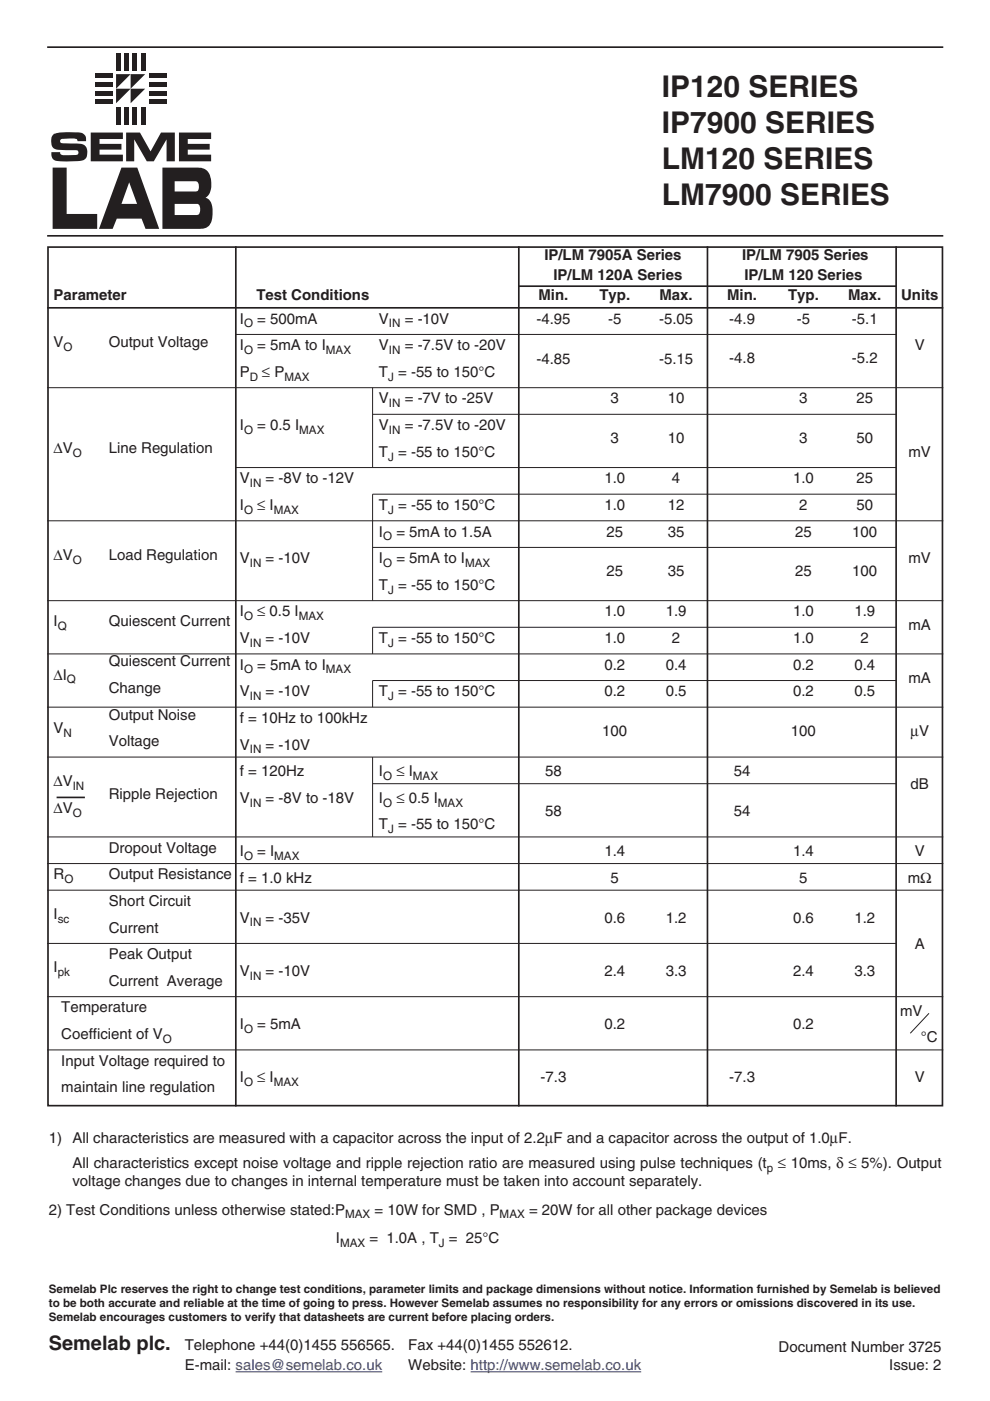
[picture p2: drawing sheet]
<svg xmlns="http://www.w3.org/2000/svg" width="210mm" height="297mm" viewBox="0 0 210 297" stroke-linecap="round" stroke-linejoin="round" font-family="sans-serif">
<defs><g id="words">
<g font-size="6.3" fill="#231f20">
<text x="140.4" y="20.6">IP120 SERIES</text>
<text x="140.4" y="28.2">IP7900 SERIES</text>
<text x="140.4" y="35.8">LM120 SERIES</text>
<text x="140.4" y="43.5">LM7900 SERIES</text>
</g>
<text font-size="4.2" fill="#231f20" x="10.4" y="286.2">Semelab plc.</text>
<g font-size="3.2" fill="#231f20">
<text x="115.4" y="55.2">IP/LM 7905A Series</text>
<text x="117.4" y="59.4">IP/LM 120A Series</text>
<text x="157.4" y="55.2">IP/LM 7905 Series</text>
<text x="157.8" y="59.4">IP/LM 120 Series</text>
<text x="11.4" y="63.7">Parameter</text>
<text x="54.4" y="63.7">Test Conditions</text>
<text x="114.2" y="63.7">Min.</text>
<text x="127.1" y="63.7">Typ.</text>
<text x="139.8" y="63.7">Max.</text>
<text x="154.2" y="63.7">Min.</text>
<text x="167.1" y="63.7">Typ.</text>
<text x="179.8" y="63.7">Max.</text>
<text x="191.1" y="63.7">Units</text>
<text x="50.9" y="68.6">I</text>
<text x="54.5" y="68.6">= 500mA</text>
<text x="80.4" y="68.6">V</text>
<text x="85.8" y="68.6">= -10V</text>
<text x="113.7" y="68.6">-4.95</text>
<text x="128.9" y="68.6">-5</text>
<text x="139.7" y="68.6">-5.05</text>
<text x="154.6" y="68.6">-4.9</text>
<text x="168.9" y="68.6">-5</text>
<text x="180.6" y="68.6">-5.1</text>
<text x="11.4" y="73.5">V</text>
<text x="23.1" y="73.5">Output Voltage</text>
<text x="50.9" y="74.2">I</text>
<text x="54.5" y="74.2">= 5mA to I</text>
<text x="80.4" y="74.2">V</text>
<text x="85.8" y="74.2">= -7.5V to -20V</text>
<text x="113.7" y="77.1">-4.85</text>
<text x="139.7" y="77.1">-5.15</text>
<text x="154.6" y="77.1">-4.8</text>
<text x="180.6" y="77.1">-5.2</text>
<text x="193.9" y="74.2">V</text>
<text x="50.9" y="79.9">P</text>
<text x="55.5" y="79.9">≤ P</text>
<text x="80.4" y="79.9">T = -55 to 150°C</text>
<text x="80.4" y="85.5">V</text>
<text x="85.8" y="85.5">= -7V to -25V</text>
<text x="129.5" y="85.5">3</text>
<text x="141.6" y="85.5">10</text>
<text x="169.5" y="85.5">3</text>
<text x="181.6" y="85.5">25</text>
<text x="50.9" y="91.2">I</text>
<text x="54.5" y="91.2">= 0.5 I</text>
<text x="80.4" y="91.2">V</text>
<text x="85.8" y="91.2">= -7.5V to -20V</text>
<text x="129.5" y="94">3</text>
<text x="141.6" y="94">10</text>
<text x="169.5" y="94">3</text>
<text x="181.6" y="94">50</text>
<text x="11.4" y="96.1">∆V</text>
<text x="23.1" y="96.1">Line Regulation</text>
<text x="80.4" y="96.8">T = -55 to 150°C</text>
<text x="192.6" y="96.8">mV</text>
<text x="50.9" y="102.5">V</text>
<text x="56.3" y="102.5">= -8V to -12V</text>
<text x="128.1" y="102.5">1.0</text>
<text x="142.5" y="102.5">4</text>
<text x="168.1" y="102.5">1.0</text>
<text x="181.6" y="102.5">25</text>
<text x="50.9" y="108.1">I</text>
<text x="54.5" y="108.1">≤ I</text>
<text x="80.4" y="113.8">I</text>
<text x="80.4" y="108.1">T = -55 to 150°C</text>
<text x="84" y="113.8">= 5mA to 1.5A</text>
<text x="128.1" y="108.1">1.0</text>
<text x="128.6" y="113.8">25</text>
<text x="141.6" y="108.1">12</text>
<text x="141.6" y="113.8">35</text>
<text x="168.6" y="113.8">25</text>
<text x="169.5" y="108.1">2</text>
<text x="180.7" y="113.8">100</text>
<text x="181.6" y="108.1">50</text>
<text x="11.4" y="118.7">∆V</text>
<text x="23.1" y="118.7">Load Regulation</text>
<text x="50.9" y="119.4">V</text>
<text x="56.3" y="119.4">= -10V</text>
<text x="80.4" y="119.4">I</text>
<text x="84" y="119.4">= 5mA to I</text>
<text x="192.6" y="119.4">mV</text>
<text x="80.4" y="125">T = -55 to 150°C</text>
<text x="128.6" y="122.2">25</text>
<text x="141.6" y="122.2">35</text>
<text x="168.6" y="122.2">25</text>
<text x="180.7" y="122.2">100</text>
<text x="50.9" y="130.7">I</text>
<text x="54.5" y="130.7">≤ 0.5 I</text>
<text x="128.1" y="130.7">1.0</text>
<text x="141.1" y="130.7">1.9</text>
<text x="168.1" y="130.7">1.0</text>
<text x="181.1" y="130.7">1.9</text>
<text x="11.4" y="132.8">I</text>
<text x="23.1" y="132.8">Quiescent Current</text>
<text x="50.9" y="136.3">V</text>
<text x="56.3" y="136.3">= -10V</text>
<text x="80.4" y="136.3">T = -55 to 150°C</text>
<text x="128.1" y="136.3">1.0</text>
<text x="142.5" y="136.3">2</text>
<text x="168.1" y="136.3">1.0</text>
<text x="182.5" y="136.3">2</text>
<text x="192.6" y="133.5">mA</text>
<text x="23.1" y="141.3">Quiescent Current</text>
<text x="50.9" y="142">I</text>
<text x="54.5" y="142">= 5mA to I</text>
<text x="128.1" y="142">0.2</text>
<text x="141.1" y="142">0.4</text>
<text x="168.1" y="142">0.2</text>
<text x="181.1" y="142">0.4</text>
<text x="11.4" y="144.1">∆I</text>
<text x="23.1" y="146.9">Change</text>
<text x="50.9" y="147.6">V</text>
<text x="56.3" y="147.6">= -10V</text>
<text x="80.4" y="147.6">T = -55 to 150°C</text>
<text x="128.1" y="147.6">0.2</text>
<text x="141.1" y="147.6">0.5</text>
<text x="168.1" y="147.6">0.2</text>
<text x="181.1" y="147.6">0.5</text>
<text x="192.6" y="144.8">mA</text>
<text x="11.4" y="155.4">V</text>
<text x="23.1" y="152.6">Output Noise</text>
<text x="50.9" y="153.3">f = 10Hz to 100kHz</text>
<text x="23.1" y="158.2">Voltage</text>
<text x="50.9" y="158.9">V</text>
<text x="56.3" y="158.9">= -10V</text>
<text x="127.7" y="156.1">100</text>
<text x="167.7" y="156.1">100</text>
<text x="193" y="156.1">µV</text>
<text x="11.4" y="166.7">∆V</text>
<text x="50.9" y="164.6">f = 120Hz</text>
<text x="80.4" y="164.6">I</text>
<text x="84" y="164.6">≤ I</text>
<text x="115.6" y="164.6">58</text>
<text x="155.6" y="164.6">54</text>
<text x="193.1" y="167.4">dB</text>
<text x="11.4" y="172.3">∆V</text>
<text x="23.1" y="169.5">Ripple Rejection</text>
<text x="50.9" y="170.2">V</text>
<text x="56.3" y="170.2">= -8V to -18V</text>
<text x="80.4" y="170.2">I</text>
<text x="84" y="170.2">≤ 0.5 I</text>
<text x="115.6" y="173">58</text>
<text x="155.6" y="173">54</text>
<text x="80.4" y="175.8">T = -55 to 150°C</text>
<text x="23.1" y="180.8">Dropout Voltage</text>
<text x="50.9" y="181.5">I</text>
<text x="54.5" y="181.5">= I</text>
<text x="128.1" y="181.5">1.4</text>
<text x="168.1" y="181.5">1.4</text>
<text x="193.9" y="181.5">V</text>
<text x="11.4" y="186.4">R</text>
<text x="23.1" y="186.4">Output Resistance</text>
<text x="50.9" y="187.1">f = 1.0 kHz</text>
<text x="129.5" y="187.1">5</text>
<text x="169.5" y="187.1">5</text>
<text x="192.5" y="187.1">mΩ</text>
<text x="11.4" y="194.9">I</text>
<text x="23.1" y="192.1">Short Circuit</text>
<text x="23.1" y="197.7">Current</text>
<text x="50.9" y="195.6">V</text>
<text x="56.3" y="195.6">= -35V</text>
<text x="128.1" y="195.6">0.6</text>
<text x="141.1" y="195.6">1.2</text>
<text x="168.1" y="195.6">0.6</text>
<text x="181.1" y="195.6">1.2</text>
<text x="23.1" y="203.4">Peak Output</text>
<text x="193.9" y="201.2">A</text>
<text x="11.4" y="206.2">I</text>
<text x="23.1" y="209">Current Average</text>
<text x="50.9" y="206.9">V</text>
<text x="56.3" y="206.9">= -10V</text>
<text x="128.1" y="206.9">2.4</text>
<text x="141.1" y="206.9">3.3</text>
<text x="168.1" y="206.9">2.4</text>
<text x="181.1" y="206.9">3.3</text>
<text x="13" y="214.7">Temperature</text>
<text x="190.9" y="215.4">mV</text>
<text x="13" y="220.3">Coefficient of V</text>
<text x="50.9" y="218.2">I</text>
<text x="54.5" y="218.2">= 5mA</text>
<text x="128.1" y="218.2">0.2</text>
<text x="168.1" y="218.2">0.2</text>
<text x="195.3" y="221">°C</text>
<text x="13" y="225.9">Input Voltage required to</text>
<text x="13" y="231.6">maintain line regulation</text>
<text x="50.9" y="229.5">I</text>
<text x="54.5" y="229.5">≤ I</text>
<text x="114.6" y="229.5">-7.3</text>
<text x="154.6" y="229.5">-7.3</text>
<text x="193.9" y="229.5">V</text>
<text x="10.4" y="242.3">1) All characteristics are measured with a capacitor across the input of 2.2µF and a capacitor across the output of 1.0µF.</text>
<text x="15.4" y="247.6">All characteristics except noise voltage and ripple rejection ratio are measured using pulse techniques (t</text>
<text x="15.4" y="251.5">voltage changes due to changes in internal temperature must be taken into account separately.</text>
<text x="164.9" y="247.6">≤ 10ms, δ ≤ 5%). Output</text>
<text x="10.4" y="257.5">2) Test Conditions unless otherwise stated:P</text>
<text x="79.4" y="257.5">= 10W for SMD , P</text>
<text x="112.2" y="257.5">= 20W for all other package devices</text>
<text x="71.2" y="263.5">I</text>
<text x="78.3" y="263.5">= 1.0A , T = 25°C</text>
<text x="39.2" y="286.2">Telephone +44(0)1455 556565.</text>
<text x="86.6" y="286.2">Fax +44(0)1455 552612.</text>
<text x="165.1" y="286.6">Document Number 3725</text>
<text x="39.2" y="290.5">E-mail: sales@semelab.co.uk</text>
<text x="86.6" y="290.5">Website: http://www.semelab.co.uk</text>
<text x="188.5" y="290.4">Issue: 2</text>
</g>
<g font-size="2.5" fill="#231f20">
<text x="51.7" y="69.4">O</text>
<text x="82.5" y="69.4">IN</text>
<text x="13.5" y="74.4">O</text>
<text x="51.7" y="75.1">O</text>
<text x="69.1" y="75.1">MAX</text>
<text x="82.5" y="75.1">IN</text>
<text x="53" y="80.7">D</text>
<text x="60.3" y="80.7">MAX</text>
<text x="82.3" y="80.7">J</text>
<text x="82.5" y="86.3">IN</text>
<text x="51.7" y="92">O</text>
<text x="63.5" y="92">MAX</text>
<text x="82.5" y="92">IN</text>
<text x="15.4" y="96.9">O</text>
<text x="82.3" y="97.6">J</text>
<text x="53" y="103.3">IN</text>
<text x="51.7" y="108.9">O</text>
<text x="58" y="108.9">MAX</text>
<text x="82.3" y="108.9">J</text>
<text x="15.4" y="119.5">O</text>
<text x="81.2" y="114.6">O</text>
<text x="53" y="120.2">IN</text>
<text x="81.2" y="120.2">O</text>
<text x="82.3" y="125.9">J</text>
<text x="98.6" y="120.2">MAX</text>
<text x="51.7" y="131.5">O</text>
<text x="63.3" y="131.5">MAX</text>
<text x="12.2" y="133.6">Q</text>
<text x="53" y="137.1">IN</text>
<text x="82.3" y="137.1">J</text>
<text x="51.7" y="142.8">O</text>
<text x="69.1" y="142.8">MAX</text>
<text x="14.2" y="144.9">Q</text>
<text x="53" y="148.4">IN</text>
<text x="82.3" y="148.4">J</text>
<text x="13.5" y="156.2">N</text>
<text x="53" y="159.7">IN</text>
<text x="15.4" y="167.5">IN</text>
<text x="81.2" y="165.4">O</text>
<text x="87.5" y="165.4">MAX</text>
<text x="15.4" y="173.1">O</text>
<text x="53" y="171">IN</text>
<text x="81.2" y="171">O</text>
<text x="92.8" y="171">MAX</text>
<text x="82.3" y="176.7">J</text>
<text x="51.7" y="182.3">O</text>
<text x="58.2" y="182.3">MAX</text>
<text x="13.6" y="187.2">O</text>
<text x="12.2" y="195.7">sc</text>
<text x="53" y="196.4">IN</text>
<text x="12.2" y="207">pk</text>
<text x="53" y="207.7">IN</text>
<text x="34.5" y="221.1">O</text>
<text x="51.7" y="219">O</text>
<text x="51.7" y="230.3">O</text>
<text x="58" y="230.3">MAX</text>
<text x="162.6" y="248.5">p</text>
<text x="73.2" y="258.3">MAX</text>
<text x="105.9" y="258.3">MAX</text>
<text x="72.1" y="264.3">MAX</text>
<text x="93.1" y="264.3">J</text>
<text x="10.4" y="274.1">Semelab Plc reserves the right to change test conditions, parameter limits and package dimensions without notice. Information furnished by Semelab is believed</text>
<text x="10.4" y="277.1">to be both accurate and reliable at the time of going to press. However Semelab assumes no responsibility for any errors or omissions discovered in its use.</text>
<text x="10.4" y="280">Semelab encourages customers to verify that datasheets are current before placing orders.</text>
</g>
</g></defs>
<path d="M10 10h190M10 50h190" fill="none" stroke="#231f20" stroke-width=".35"/>
<g fill="#231f20">
<path d="M27.7 15.7h3.1l-3.1 3.1z"/>
<path d="M27.7 18.8h3.1l-3.1 3.1z"/>
<path d="M24.6 15.7h3.1l-3.1 3.1z"/>
<path d="M24.6 18.8h3.1l-3.1 3.1z"/>
<path d="M11.4 28.4a13.3 13.3 0 0 1 6-.2l.5 .4a1.45 1.45 0 0 1 .3 1.3h-1.7l-.1-.2a1.59 1.59 0 0 0-1.6-.3h-.7a1.42 1.42 0 0 0-1.3 .3v.5l.3 .2 3.7 .1a1.7 1.7 0 0 1 1.7 2.3 1.61 1.61 0 0 1-2 1.4h-3.7a1.59 1.59 0 0 1-1.9-1.9h1.8l.1 .4 .6 .2h2.4a.55 .55 0 0 0 .8-.4 .55 .55 0 0 0-.5-.7 11.8 11.8 0 0 1-4.4-.2 2 2 0 0 1-.8-2.5z" fill-rule="evenodd"/>
<path d="M19.2 28.1h6.9v1.4h-5v1h4.7v1.2h-4.7v1.1h5v1.4h-6.9z" fill-rule="evenodd"/>
<path d="M26.7 28.1h3l2.2 4 2.2-4h3v6.1h-1.8v-4.6l-2.7 4.6h-1.5l-2.6-4.6v4.6h-1.8z" fill-rule="evenodd"/>
<path d="M37.9 28.1h6.9v1.4h-5v1h4.7v1.2h-4.7v1.1h5v1.4h-6.9z" fill-rule="evenodd"/>
<path d="M11.2 35.5h2.9v9.9h6.5v3.1h-9.4z" fill-rule="evenodd"/>
<path d="M25.8 35.5l-4.8 13h2.9l.9-2.1h5.2l.9 2.1h2.9l-4.7-13zM27.4 38.7l1.7 4.5h-3.3z" fill-rule="evenodd"/>
<path d="M34.4 35.5v13h8a2.39 2.39 0 0 0 2.6-2.6 3.6 3.6 0 0 0-1.1-3.9l-.3-.1a4.2 4.2 0 0 0 .8-5 2.44 2.44 0 0 0-2.4-1.4zM37 43.2h4.9a1.56 1.56 0 0 1 .3 2.2l-.4 .2h-4.8zM37 38.4h4.5a1.29 1.29 0 0 1 .2 2.2h-4.7z" fill-rule="evenodd"/>
</g>
<g fill="#231f20">
<path d="M29.9 11.3h1v3.6h-1z"/>
<path d="M28.2 11.3h.9v3.6h-.9z"/>
<path d="M24.6 11.3h.9v3.6h-.9z"/>
<path d="M26.4 11.3h.9v3.6h-.9z"/>
<path d="M29.9 22.7h1v3.7h-1z"/>
<path d="M28.2 22.7h.9v3.7h-.9z"/>
<path d="M24.6 22.7h.9v3.7h-.9z"/>
<path d="M26.4 22.7h.9v3.7h-.9z"/>
<path d="M20.2 15.6h3.6v1h-3.6z"/>
<path d="M20.2 17.4h3.6v1h-3.6z"/>
<path d="M20.2 21h3.6v1h-3.6z"/>
<path d="M20.2 19.3h3.6v.9h-3.6z"/>
<path d="M31.6 15.6h3.6v1h-3.6z"/>
<path d="M31.6 17.4h3.6v1h-3.6z"/>
<path d="M31.6 21h3.6v1h-3.6z"/>
<path d="M31.6 19.3h3.6v.9h-3.6z"/>
</g>
<path d="M49.9 290.9h31.1M99.8 290.9h36.1" fill="none" stroke="#2b3795" stroke-width=".21"/>
<path d="M10 272h190v9.8h-190z" fill="#fff"/>
<path d="M10.2 52.4h189.6v182h-189.6zM50 52.2v182.4M110 52.2v182.4M150 52.2v182.4M190 52.2v182.4M10 65.3h190M110 60.7h80M12 169.1h6" fill="none" stroke="#231f20" stroke-width=".35"/>
<g fill="none" stroke="#231f20" stroke-width=".21">
<path d="M50 70.9h140M10 82.2h190M50 99.1h140M79 87.8h111M79 82.2v16.9M10 110.4h190M79 116.1h111M190 104.8h-111v22.6M10 127.4h190M10 138.6h190M190 133h-111v5.6M10 149.9h190"/>
<path d="M190 144.3h-111v5.6M10 160.5h190M10 177.4h190M79 166.2h111M79 160.5v16.9M10 183.1h190M10 188.7h190M10 200h180M10 211.3h190M197 214.8l-4 4.3M10 222.6h190"/>
</g>
<use href="#words"/>
</svg>
